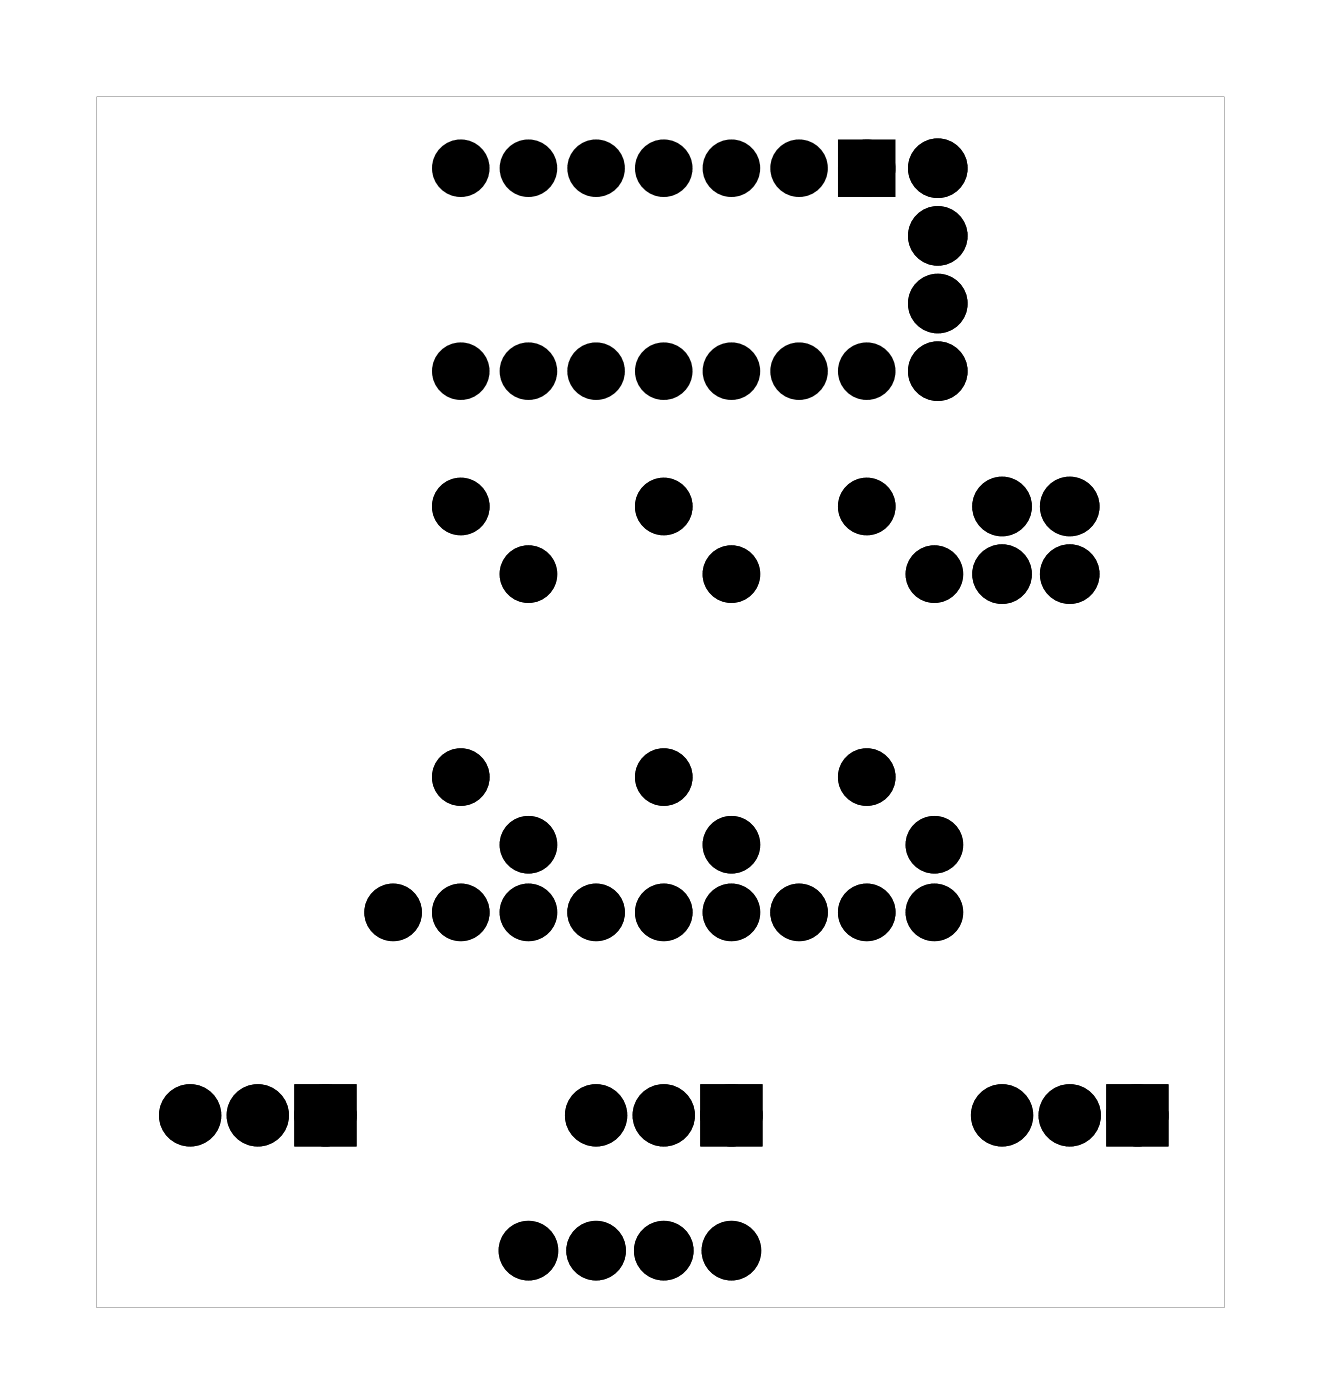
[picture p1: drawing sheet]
<svg xmlns="http://www.w3.org/2000/svg" width="50mm" height="53mm" viewBox="0 0 50 53" stroke-linecap="round" stroke-linejoin="round" font-family="sans-serif">
<g fill="#000">
<path d="M31.8 5.6h1.4v1.4h-1.4zM11.4 41.1h1.6v1.6h-1.6zM26.7 41.1h1.5v1.6h-1.5zM41.9 41.1h1.6v1.6h-1.6z"/>
<path d="M3.6 3.6h42.4v45.5h-42.4zM3.6 3.6v45.5h42.4v-45.5z"/>
</g>
<g fill="#000">
<circle cx="17.3" cy="6.3" r=".7"/>
<circle cx="17.3" cy="13.9" r=".7"/>
<circle cx="17.3" cy="19" r=".7"/>
<circle cx="19.8" cy="6.3" r=".7"/>
<circle cx="19.8" cy="13.9" r=".7"/>
<circle cx="22.4" cy="6.3" r=".7"/>
<circle cx="22.4" cy="13.9" r=".7"/>
<circle cx="24.9" cy="6.3" r=".7"/>
<circle cx="24.9" cy="13.9" r=".7"/>
<circle cx="24.9" cy="19" r=".7"/>
<circle cx="27.5" cy="6.3" r=".7"/>
<circle cx="27.5" cy="13.9" r=".7"/>
<circle cx="30" cy="6.3" r=".7"/>
<circle cx="30" cy="13.9" r=".7"/>
<circle cx="32.5" cy="6.3" r=".7"/>
<circle cx="32.5" cy="13.9" r=".7"/>
<circle cx="32.5" cy="19" r=".7"/>
<circle cx="35.2" cy="6.3" r=".74"/>
<circle cx="35.2" cy="8.9" r=".74"/>
<circle cx="35.2" cy="13.9" r=".74"/>
<circle cx="35.2" cy="11.4" r=".74"/>
<circle cx="37.6" cy="19" r=".74"/>
<circle cx="40.2" cy="19" r=".74"/>
<circle cx="14.8" cy="34.3" r=".7"/>
<circle cx="17.3" cy="34.3" r=".7"/>
<circle cx="17.3" cy="29.2" r=".7"/>
<circle cx="19.8" cy="31.7" r=".7"/>
<circle cx="19.8" cy="21.6" r=".7"/>
<circle cx="19.8" cy="34.3" r=".7"/>
<circle cx="22.4" cy="34.3" r=".7"/>
<circle cx="24.9" cy="34.3" r=".7"/>
<circle cx="24.9" cy="29.2" r=".7"/>
<circle cx="27.5" cy="31.7" r=".7"/>
<circle cx="27.5" cy="21.6" r=".7"/>
<circle cx="27.5" cy="34.3" r=".7"/>
<circle cx="30" cy="34.3" r=".7"/>
<circle cx="32.5" cy="34.3" r=".7"/>
<circle cx="32.5" cy="29.2" r=".7"/>
<circle cx="35.1" cy="31.7" r=".7"/>
<circle cx="35.1" cy="21.6" r=".7"/>
<circle cx="35.1" cy="34.3" r=".7"/>
<circle cx="37.6" cy="21.6" r=".74"/>
<circle cx="40.2" cy="21.6" r=".74"/>
<circle cx="7.1" cy="41.9" r=".79"/>
<circle cx="9.7" cy="41.9" r=".79"/>
<circle cx="12.2" cy="41.9" r=".79"/>
<circle cx="19.8" cy="47" r=".74"/>
<circle cx="22.4" cy="41.9" r=".79"/>
<circle cx="22.4" cy="47" r=".74"/>
<circle cx="24.9" cy="41.9" r=".79"/>
<circle cx="24.9" cy="47" r=".74"/>
<circle cx="27.5" cy="41.9" r=".79"/>
<circle cx="27.5" cy="47" r=".74"/>
<circle cx="37.6" cy="41.9" r=".79"/>
<circle cx="40.2" cy="41.9" r=".79"/>
<circle cx="42.7" cy="41.9" r=".79"/>
</g>
<g fill="none" stroke="#000" stroke-width=".76" stroke-linecap="butt">
<path d="M31.8 5.6h1.4v1.4h-1.4zM11.4 41.1h1.6v1.6h-1.6zM26.7 41.1h1.5v1.6h-1.5zM41.9 41.1h1.6v1.6h-1.6z"/>
<circle cx="17.3" cy="6.3" r=".7"/>
<circle cx="17.3" cy="13.9" r=".7"/>
<circle cx="17.3" cy="19" r=".7"/>
<circle cx="19.8" cy="6.3" r=".7"/>
<circle cx="19.8" cy="13.9" r=".7"/>
<circle cx="22.4" cy="6.3" r=".7"/>
<circle cx="22.4" cy="13.9" r=".7"/>
<circle cx="24.9" cy="6.3" r=".7"/>
<circle cx="24.9" cy="13.9" r=".7"/>
<circle cx="24.9" cy="19" r=".7"/>
<circle cx="27.5" cy="6.3" r=".7"/>
<circle cx="27.5" cy="13.9" r=".7"/>
<circle cx="30" cy="6.3" r=".7"/>
<circle cx="30" cy="13.9" r=".7"/>
<circle cx="32.5" cy="6.3" r=".7"/>
<circle cx="32.5" cy="13.9" r=".7"/>
<circle cx="32.5" cy="19" r=".7"/>
<circle cx="35.2" cy="11.4" r=".74"/>
<circle cx="35.2" cy="13.9" r=".74"/>
<circle cx="35.2" cy="6.3" r=".74"/>
<circle cx="35.2" cy="8.9" r=".74"/>
<circle cx="37.6" cy="19" r=".74"/>
<circle cx="40.2" cy="19" r=".74"/>
<circle cx="14.8" cy="34.3" r=".7"/>
<circle cx="17.3" cy="34.3" r=".7"/>
<circle cx="17.3" cy="29.2" r=".7"/>
<circle cx="19.8" cy="31.7" r=".7"/>
<circle cx="19.8" cy="21.6" r=".7"/>
<circle cx="19.8" cy="34.3" r=".7"/>
<circle cx="22.4" cy="34.3" r=".7"/>
<circle cx="24.9" cy="34.3" r=".7"/>
<circle cx="24.9" cy="29.2" r=".7"/>
<circle cx="27.5" cy="31.7" r=".7"/>
<circle cx="27.5" cy="21.6" r=".7"/>
<circle cx="27.5" cy="34.3" r=".7"/>
<circle cx="30" cy="34.3" r=".7"/>
<circle cx="32.5" cy="34.3" r=".7"/>
<circle cx="32.5" cy="29.2" r=".7"/>
<circle cx="35.1" cy="31.7" r=".7"/>
<circle cx="35.1" cy="21.6" r=".7"/>
<circle cx="35.1" cy="34.3" r=".7"/>
<circle cx="37.6" cy="21.6" r=".74"/>
<circle cx="40.2" cy="21.6" r=".74"/>
<circle cx="7.1" cy="41.9" r=".79"/>
<circle cx="9.7" cy="41.9" r=".79"/>
<circle cx="12.2" cy="41.9" r=".79"/>
<circle cx="19.8" cy="47" r=".74"/>
<circle cx="22.4" cy="41.9" r=".79"/>
<circle cx="22.4" cy="47" r=".74"/>
<circle cx="24.9" cy="41.9" r=".79"/>
<circle cx="24.9" cy="47" r=".74"/>
<circle cx="27.5" cy="41.9" r=".79"/>
<circle cx="27.5" cy="47" r=".74"/>
<circle cx="37.6" cy="41.9" r=".79"/>
<circle cx="40.2" cy="41.9" r=".79"/>
<circle cx="42.7" cy="41.9" r=".79"/>
</g>
</svg>
